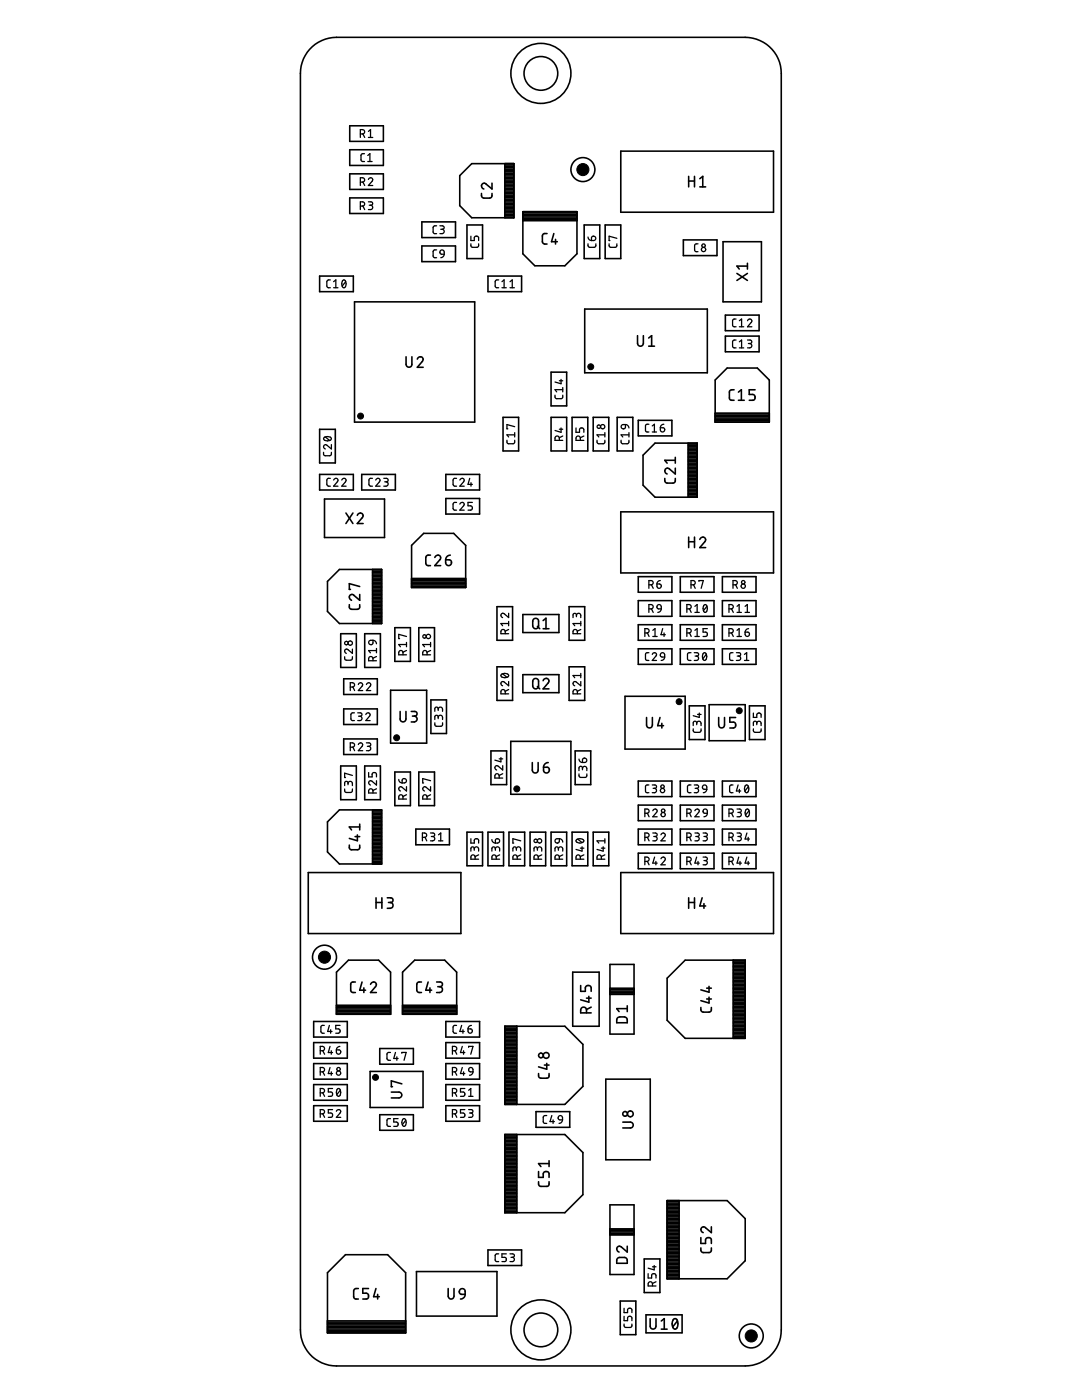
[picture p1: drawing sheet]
<svg xmlns="http://www.w3.org/2000/svg" width="216mm" height="279mm" viewBox="0 0 216 279" stroke-linecap="round" stroke-linejoin="round" font-family="sans-serif">
<g fill="none" stroke="#000" stroke-width=".32">
<path d="M61.8 9.8a7.3 7.3 0 0 1 5.3-2.3h81.6a7.2 7.2 0 0 1 7.2 7.1v250.8a7.2 7.2 0 0 1-7.2 7.2h-81.6a7.2 7.2 0 0 1-7.2-7.2v-250.8a7.3 7.3 0 0 1 1.9-4.8zM69.8 25.1h6.7v3.1h-6.7zM69.8 29.9h6.7v3.1h-6.7zM69.8 34.7h6.7v3.1h-6.7zM69.8 39.5h6.7v3.1h-6.7zM91.7 35.1l2.4-2.4h8.4v10.8h-8.4l-2.4-2.5zM96.1 38.6v.6l.4 .3h1.4l.2-.3 .1-.6M98.2 36.6v1.1l-1.2-1a.57 .57 0 0 0-.9 .2 .57 .57 0 0 0 .4 .8M100.7 37.3h1.8M100.7 32.7v10.8M100.7 39.8h1.8M100.7 39.5h1.8"/>
<path d="M100.7 39.2h1.8M100.7 38.9h1.8M100.7 38.7h1.8M100.7 38.4h1.8M100.7 38.1h1.8M100.7 37.8h1.8M100.7 37.6h1.8M100.7 37h1.8M100.7 36.7h1.8M100.7 36.5h1.8M100.7 36.2h1.8M100.7 35.9h1.8"/>
<path d="M100.7 35.7h1.8M100.7 35.4h1.8M100.7 35.1h1.8M100.7 34.8h1.8M100.7 34.6h1.8M100.7 34.3h1.8M100.7 34h1.8M100.7 33.8h1.8M100.7 33.5h1.8M100.7 33.2h1.8M100.7 32.9h1.8M123.9 30.2h30.4v12.2h-30.4z"/>
<path d="M137.4 35.2v2.1M137.4 36.1h1.2M138.6 35.2v2.1M139.6 35.7l.6-.5v2.1M139.6 37.3h1.2M63.8 55.1h6.7v3.1h-6.7zM84.2 44.3h6.7v3.1h-6.7zM84.2 49.1h6.7v3.1h-6.7zM93.2 44.9h3.1v6.7h-3.1zM97.4 55.1h6.7v3.1h-6.7zM100.7 43.3h1.8M100.7 43h1.8"/>
<path d="M100.7 42.8h1.8M100.7 42.5h1.8M100.7 42.2h1.8M100.7 41.9h1.8M100.7 41.7h1.8M100.7 41.4h1.8M100.7 41.1h1.8M100.7 40.9h1.8M100.7 40.6h1.8M100.7 40.3h1.8M100.7 40h1.8M104.3 42.2h10.8v8.5l-2.4 2.3h-6l-2.4-2.3z"/>
<path d="M104.3 44h10.8M104.3 43.9h10.8M104.3 43.6h10.8M104.3 43.3h10.8M104.3 43h10.8M104.3 42.8h10.8M104.3 42.5h10.8M109.2 46.6h-.7l-.3 .5 .1 1.3 .2 .3h.7M110.5 46.6l-.5 1.6h1.2M110.8 47.8v.9M116.6 44.9h3.1v6.7h-3.1zM120.8 44.9h3.1v6.7h-3.1z"/>
<path d="M136.4 47.9h6.7v3.1h-6.7zM144.3 48.2h7.6v12h-7.6zM147 54.6l2.1 1.4M149.1 54.6l-2.1 1.4M149.1 53.1h-2.1l.5 .6M149.1 52.5v1.2M70.7 60.2h24v24h-24zM81 71.2v1.5a.58 .58 0 0 0 .6 .6 .58 .58 0 0 0 .6-.6v-1.5M83.3 71.7a.58 .58 0 0 1 .8-.5 .58 .58 0 0 1 .2 .9l-1 1.2h1.1M110 74.3h3.1v6.7h-3.1zM116.7 61.7h24.4v12.7h-24.4zM127.2 67v1.5a.58 .58 0 0 0 .6 .6 .58 .58 0 0 0 .6-.6v-1.5"/>
<path d="M129.4 67.5l.6-.5v2.1M129.4 69.1h1.2M142.7 75.8l2.4-2.4h6l2.4 2.4v8.4h-10.8zM144.7 62.9h6.8v3.1h-6.8zM144.7 67.1h6.8v3.1h-6.8zM146.5 77.8h-.7l-.2 .3-.1 1.3a.44 .44 0 0 0 .5 .5h.5M147.3 79.9h1.2M147.3 78.3l.6-.5v2.1M150.7 77.8h-1.2v.9h.7a.59 .59 0 0 1 .5 .6 .59 .59 0 0 1-.5 .6h-.7M63.8 85.7h3.1v6.7h-3.1zM63.8 94.7h6.7v3.1h-6.7zM64.7 99.6h12v7.7h-12z"/>
<path d="M72.2 94.7h6.7v3.1h-6.7zM89 94.7h6.7v3.1h-6.7zM89 99.5h6.7v3.1h-6.7zM100.4 83.3h3.1v6.7h-3.1zM110 83.3h3.1v6.7h-3.1zM114.2 83.3h3.1v6.7h-3.1zM118.4 83.3h3.1v6.7h-3.1zM123.1 83.3h3.2v6.7h-3.2zM127.4 83.9h6.7v3.1h-6.7zM130.7 88.4h8.4v10.8h-8.4l-2.4-2.4v-6zM132.7 95.5v.6l.4 .3h1.4l.2-.3v-.6M134.7 93.4v1.2l-1.1-1a.58 .58 0 0 0-.9 .2 .58 .58 0 0 0 .4 .8"/>
<path d="M134.7 91.9h-2l.4 .5M134.7 91.3v1.1M137.3 90h1.8M137.3 88.4v10.8M137.3 99h1.8M137.3 98.7h1.8M137.3 98.4h1.8M137.3 98.2h1.8M137.3 97.9h1.8M137.3 97.6h1.8M137.3 97.3h1.8M137.3 97.1h1.8"/>
<path d="M137.3 96.8h1.8M137.3 96.5h1.8M137.3 96.3h1.8M137.3 96h1.8M137.3 95.7h1.8M137.3 95.4h1.8M137.3 95.2h1.8M137.3 94.9h1.8M137.3 94.6h1.8M137.3 94.4h1.8M137.3 94.1h1.8M137.3 93.8h1.8"/>
<path d="M137.3 93.5h1.8M137.3 93.3h1.8M137.3 93h1.8M137.3 92.7h1.8M137.3 92.4h1.8M137.3 92.2h1.8M137.3 91.9h1.8M137.3 91.6h1.8M137.3 91.4h1.8M137.3 91.1h1.8M137.3 90.8h1.8M137.3 90.5h1.8"/>
<path d="M137.3 90.3h1.8M137.3 89.7h1.8M137.3 89.4h1.8M137.3 89.2h1.8M137.3 88.9h1.8M137.3 88.6h1.8M142.7 82.4h10.8M142.7 84h10.8M142.7 83.7h10.8M142.7 83.4h10.8M142.7 83.2h10.8M142.7 82.9h10.8"/>
<path d="M142.7 82.6h10.8M65.3 116l2.4-2.4h8.4v10.8h-8.4l-2.4-2.4zM69 102.4l1.4 2.1M70.4 102.4l-1.4 2.1M71.3 102.8a.58 .58 0 0 1 .8-.4 .58 .58 0 0 1 .2 .9l-1 1.2h1.2M71.8 118.6v1.2l-1.2-1a.58 .58 0 0 0-.9 .2 .58 .58 0 0 0 .4 .8M71.8 117.1l-2.1-.6v1.1h.2M74.3 117h1.8M74.3 116.7h1.8M74.3 116.5h1.8M74.3 116.2h1.8M74.3 115.9h1.8"/>
<path d="M74.3 115.6h1.8M74.3 115.1h1.8M74.3 113.6v10.8M74.3 119.7h1.8M74.3 119.5h1.8M74.3 119.2h1.8M74.3 118.9h1.8M74.3 118.6h1.8M74.3 118.4h1.8M74.3 118.1h1.8M74.3 117.8h1.8M74.3 117.6h1.8"/>
<path d="M74.3 117.3h1.8M74.3 115.4h1.8M74.3 114.8h1.8M74.3 114.6h1.8M74.3 114.3h1.8M74.3 114h1.8M74.3 113.7h1.8M82.1 108.8l2.4-2.4h6l2.4 2.4v8.4h-10.8zM82.1 115.4h10.8M82.1 117h10.8M82.1 116.7h10.8M82.1 116.5h10.8"/>
<path d="M82.1 116.2h10.8M82.1 115.9h10.8M82.1 115.6h10.8M85.9 110.8h-.6l-.3 .5v1.3l.3 .2 .6 .1M86.8 111.3a.58 .58 0 0 1 .8-.5 .58 .58 0 0 1 .2 .9l-1 1.2h1.1M88.9 111.7h.7a.59 .59 0 0 1 .5 .7 .59 .59 0 0 1-.6 .5 .59 .59 0 0 1-.6-.6zM89.9 110.8l-.7 .3-.3 .6M123.9 102.2h30.4v12.1h-30.4zM127.4 115.1h6.7v3.1h-6.7zM127.4 119.9h6.7v3.1h-6.7zM135.7 115.1h6.8v3.1h-6.8zM135.7 119.9h6.8v3.1h-6.8z"/>
<path d="M137.4 107.2v2.1M137.4 108.1h1.2M138.6 107.2v2.1M139.6 107.7a.58 .58 0 0 1 .9-.5 .58 .58 0 0 1 .1 .9l-1 1.2h1.2M144.1 115.1h6.8v3.1h-6.8zM144.1 119.9h6.8v3.1h-6.8zM68 126.5h3.1v6.7h-3.1zM68.6 135.5h6.7v3.1h-6.7zM69.7 120.7v.6l.4 .3h1.4l.3-.3v-.6M72.8 126.5h3.1v6.7h-3.1zM74.3 123h1.8M74.3 124.4h1.8"/>
<path d="M74.3 124.1h1.8M74.3 123.8h1.8M74.3 123.5h1.8M74.3 123.3h1.8M74.3 122.7h1.8M74.3 122.5h1.8M74.3 122.2h1.8M74.3 121.9h1.8M74.3 121.6h1.8M74.3 121.4h1.8M74.3 121.1h1.8M74.3 120.8h1.8"/>
<path d="M74.3 120.6h1.8M74.3 120.3h1.8M74.3 120h1.8M77.9 137.8h7.2v10.5h-7.2zM78.8 125.3h3.1v6.7h-3.1zM83.6 125.3h3.1v6.7h-3.1zM86 139.7h3.1v6.7h-3.1zM99.2 121.1h3.1v6.7h-3.1zM99.2 133.1h3.1v6.7h-3.1zM104.3 122.6h7.2v3.6h-7.2zM104.3 134.6h7.2v3.6h-7.2zM106.4 135.6l.4-.2 .5 .2 .2 1.3a.58 .58 0 0 1-.6 .6 .58 .58 0 0 1-.6-.6v-.9z"/>
<path d="M106.4 123.6l.4-.2 .5 .2 .2 1.3a.58 .58 0 0 1-.6 .6 .58 .58 0 0 1-.6-.6v-.9zM107.2 137l.5 .5M107.2 125l.5 .5M108.4 135.8a.58 .58 0 0 1 .8-.4 .58 .58 0 0 1 .2 .9l-1 1.2h1.1M108.4 123.8l.5-.4v2.1M108.4 125.5h1.1M113.6 121.1h3.1v6.7h-3.1zM113.6 133.1h3.1v6.7h-3.1zM124.7 139h12v10.5h-12zM127.4 124.7h6.7v3.1h-6.7zM127.4 129.5h6.7v3.1h-6.7zM135.7 124.7h6.8v3.1h-6.8z"/>
<path d="M135.7 129.5h6.8v3.1h-6.8zM144.1 124.7h6.8v3.1h-6.8zM144.1 129.5h6.8v3.1h-6.8zM68 152.9h3.1v6.7h-3.1zM68.6 141.5h6.7v3.1h-6.7zM68.6 147.5h6.7v3.1h-6.7zM72.8 152.9h3.1v6.7h-3.1zM78.8 154.1h3.1v6.7h-3.1zM79.8 142v1.5a.58 .58 0 0 0 .6 .6 .58 .58 0 0 0 .6-.6v-1.5M82.1 142h.7a.47 .47 0 0 1 .4 .5 .47 .47 0 0 1-.4 .4h-.5M82.7 142.9a.58 .58 0 0 1 .5 .6 .58 .58 0 0 1-.5 .6h-.6M83.6 154.1h3.1v6.7h-3.1z"/>
<path d="M98 149.9h3.1v6.7h-3.1zM101.9 148h12v10.5h-12zM106.2 152.2v1.5a.58 .58 0 0 0 .6 .6 .58 .58 0 0 0 .6-.6v-1.5M108.5 153.1h.7a.58 .58 0 0 1 .4 .7 .58 .58 0 0 1-.6 .5 .58 .58 0 0 1-.5-.6zM109.4 152.2l-.7 .3-.2 .6M114.8 149.9h3.1v6.7h-3.1zM127.4 155.9h6.7v3.1h-6.7zM129 143.2v1.5a.58 .58 0 0 0 .6 .6 .58 .58 0 0 0 .6-.6v-1.5M131.7 143.2l-.5 1.6h1.2M132.1 144.4v.9M135.7 155.9h6.8v3.1h-6.8zM137.5 140.9h3.2v6.7h-3.2z"/>
<path d="M141.5 140.6h7.2v7.2h-7.2zM143.4 143.2v1.5a.58 .58 0 0 0 .6 .6 .58 .58 0 0 0 .6-.6v-1.5M144.1 155.9h6.8v3.1h-6.8zM146.8 143.2h-1.2v.9h.7a.59 .59 0 0 1 .5 .6 .59 .59 0 0 1-.5 .6h-.7M149.5 140.9h3.2v6.7h-3.2zM61.5 174.1h30.5v12.2h-30.5zM67.7 161.6h8.4v10.8h-8.4l-2.4-2.4v-6zM69.7 168.7v.6l.3 .3h1.3a.44 .44 0 0 0 .5-.5v-.4M70.8 167h1M71.3 166.6v1.2l-1.6-.5M71.8 164.5v1.1M71.8 165h-2.1l.4 .6"/>
<path d="M74.3 170.2h1.8M74.3 168.6h1.8M74.3 161.6v10.8M74.3 172.1h1.8M74.3 171.9h1.8M74.3 171.6h1.8M74.3 171.3h1.8M74.3 171h1.8M74.3 170.8h1.8M74.3 170.5h1.8M74.3 170h1.8M74.3 169.7h1.8"/>
<path d="M74.3 169.4h1.8M74.3 169.1h1.8M74.3 168.9h1.8M74.3 168.3h1.8M74.3 168.1h1.8M74.3 167.8h1.8M74.3 167.5h1.8M74.3 167.2h1.8M74.3 167h1.8M74.3 166.7h1.8M74.3 166.4h1.8M74.3 166.1h1.8"/>
<path d="M74.3 165.9h1.8M74.3 165.6h1.8M74.3 165.3h1.8M74.3 165.1h1.8M74.3 164.8h1.8M74.3 164.5h1.8M74.3 164.2h1.8M74.3 164h1.8M74.3 163.7h1.8M74.3 163.4h1.8M74.3 163.1h1.8M74.3 162.9h1.8"/>
<path d="M74.3 162.6h1.8M74.3 162.3h1.8M74.3 162.1h1.8M74.3 161.8h1.8M75 179.2v2.1M76.2 179.2v2.1M77.3 179.2h.7a.47 .47 0 0 1 .4 .4 .47 .47 0 0 1-.4 .5h-.5M83 165.5h6.7v3.1h-6.7zM93.2 166.1h3.1v6.7h-3.1zM97.4 166.1h3.1v6.7h-3.1zM101.6 166.1h3.1v6.7h-3.1zM105.8 166.1h3.1v6.7h-3.1z"/>
<path d="M110 166.1h3.1v6.7h-3.1zM114.2 166.1h3.1v6.7h-3.1zM118.4 166.1h3.1v6.7h-3.1zM123.9 174.1h30.4v12.2h-30.4zM127.4 160.7h6.7v3.1h-6.7zM127.4 165.5h6.7v3.1h-6.7zM127.4 170.3h6.7v3.1h-6.7zM135.7 170.3h6.8v3.1h-6.8zM135.7 165.5h6.8v3.1h-6.8zM135.7 160.7h6.8v3.1h-6.8zM137.4 179.2v2.1M138.6 179.2v2.1"/>
<path d="M140.1 179.2l-.5 1.6h1.2M144.1 160.7h6.8v3.1h-6.8zM144.1 165.5h6.8v3.1h-6.8zM144.1 170.3h6.8v3.1h-6.8zM69.5 191.6h6l2.4 2.4v8.4h-10.8v-8.4zM70.9 196h-.5a.44 .44 0 0 0-.4 .4v1.4l.3 .2 .6 .1M72.2 196l-.4 1.6h1.1M72.6 197.1v1M73.9 196.4a.58 .58 0 0 1 .9-.4 .58 .58 0 0 1 .1 .9l-1 1.2h1.2M75 180.1h1.2M77.9 180.1a.58 .58 0 0 1 .5 .6 .58 .58 0 0 1-.5 .6h-.6M80.3 194l2.4-2.4h6l2.4 2.4v8.4h-10.8z"/>
<path d="M84.1 196h-.6l-.3 .4v1.4l.3 .2 .6 .1M85.4 196l-.4 1.6h1.1M85.8 197.1v1M87.1 196h.7a.47 .47 0 0 1 .5 .4 .47 .47 0 0 1-.5 .5h-.4M87.7 196.9a.58 .58 0 0 1 .6 .6 .58 .58 0 0 1-.6 .6h-.6M114.3 194h5.2v10.8h-5.2zM115.9 196.7v1.1h.9v-.7a.59 .59 0 0 1 .6-.4 .59 .59 0 0 1 .6 .4v.7M117 199.2h1M117.5 198.8v1.2l-1.6-.5M121.7 192.5h4.8v13.9h-4.8zM121.7 198.5h4.8M121.7 197.3h4.8"/>
<path d="M121.7 198.4h4.8M121.7 198.1h4.8M121.7 197.8h4.8M121.7 197.5h4.8M133.1 195.2l3.6-3.6h12v15.6h-12l-3.6-3.6zM137.4 180.1h1.2M140.5 180.3v1M141 199.4h.9M141 197.2h.9M141.5 199v1.2l-1.7-.5M141.5 196.8v1.2l-1.7-.5M146.3 198.4h2.4"/>
<path d="M146.3 198.1h2.4M146.3 197.8h2.4M146.3 197.5h2.4M146.3 197.3h2.4M146.3 191.6v15.6M146.3 199.7h2.4M146.3 199.5h2.4M146.3 199.2h2.4M146.3 198.9h2.4M146.3 198.6h2.4M146.3 197h2.4M146.3 196.7h2.4"/>
<path d="M146.3 196.4h2.4M146.3 196.2h2.4M146.3 195.9h2.4M146.3 195.6h2.4M146.3 195.3h2.4M146.3 195.1h2.4M146.3 194.8h2.4M146.3 194.5h2.4M146.3 194.3h2.4M146.3 194h2.4M146.3 193.7h2.4M146.3 193.4h2.4"/>
<path d="M146.3 193.2h2.4M146.3 192.9h2.4M146.3 192.6h2.4M146.3 192.3h2.4M146.3 192.1h2.4M146.3 191.8h2.4M62.6 212.3h6.7v3.1h-6.7zM62.6 208.1h6.7v3.1h-6.7zM62.6 203.9h6.7v3.1h-6.7zM62.6 216.5h6.7v3.1h-6.7zM67.1 202.2h10.8M67.1 201.9h10.8"/>
<path d="M67.1 201.6h10.8M67.1 201.4h10.8M67.1 201.1h10.8M67.1 200.8h10.8M67.1 200.6h10.8M73.9 213.8h10.5v7.2h-10.5zM75.8 209.3h6.7v3.1h-6.7zM78.1 218h1.5a.58 .58 0 0 1 .6 .5 .58 .58 0 0 1-.6 .6h-1.5M80.2 216.3l-2.1-.6v1.2h.2M80.3 202.2h10.8M80.3 201.9h10.8M80.3 201.6h10.8"/>
<path d="M80.3 201.4h10.8M80.3 201.1h10.8M80.3 200.8h10.8M80.3 200.6h10.8M89 203.9h6.7v3.1h-6.7zM89 208.1h6.7v3.1h-6.7zM89 212.3h6.7v3.1h-6.7zM89 216.5h6.7v3.1h-6.7zM100.7 207.1h2.4M100.7 206.8h2.4M100.7 206.5h2.4M100.7 206.3h2.4"/>
<path d="M100.7 206h2.4M100.7 205.7h2.4M100.7 205.4h2.4M100.7 205.2h2.4M100.7 204.9h2.4M100.7 204.8h12l3.6 3.6v8.4l-3.6 3.6h-12zM100.7 219.9h2.4M100.7 219.6h2.4M100.7 219.4h2.4M100.7 219.1h2.4M100.7 218.8h2.4M100.7 218.5h2.4"/>
<path d="M100.7 218.3h2.4M100.7 218h2.4M100.7 217.7h2.4M100.7 217.5h2.4M100.7 217.2h2.4M100.7 216.9h2.4M100.7 216.6h2.4M100.7 216.4h2.4M100.7 216.1h2.4M100.7 215.8h2.4M100.7 215.6h2.4M100.7 215.3h2.4"/>
<path d="M100.7 215h2.4M100.7 214.7h2.4M100.7 214.5h2.4M100.7 214.2h2.4M100.7 213.9h2.4M100.7 213.6h2.4M100.7 213.4h2.4M100.7 213.1h2.4M100.7 212.8h2.4M100.7 212.6h2.4M100.7 212.3h2.4M100.7 212h2.4"/>
<path d="M100.7 211.7h2.4M100.7 211.5h2.4M100.7 211.2h2.4M100.7 210.9h2.4M100.7 210.6h2.4M100.7 210.4h2.4M100.7 210.1h2.4M100.7 209.8h2.4M100.7 209.5h2.4M100.7 209.3h2.4M100.7 209h2.4M100.7 208.7h2.4"/>
<path d="M100.7 208.4h2.4M100.7 208.2h2.4M100.7 207.9h2.4M100.7 207.6h2.4M100.7 207.4h2.4M103.1 204.8v15.6M107.5 214.2v.7l.3 .2 1.3 .1a.44 .44 0 0 0 .5-.5v-.5M108.6 212.6h1M109.1 212.2v1.2l-1.6-.5M117 202.1v-.5a.58 .58 0 0 0-.6-.6 .58 .58 0 0 0-.5 .6v.5h2.1M118 201l-1 .5M120.9 215.4h8.9v16.1h-8.9z"/>
<path d="M123.2 203.2l.5-.3 1.1 .1 .3 .3 .1 .8h-2.1zM125.2 200.7v1.2M125.2 201.3h-2.1l.4 .6M139.8 201.1l.1 .6 .4 .3h1.4l.2-.3v-.6M146.3 207.1h2.4M146.3 206.8h2.4M146.3 206.5h2.4M146.3 206.3h2.4M146.3 206h2.4M146.3 205.7h2.4M146.3 205.4h2.4M146.3 205.2h2.4"/>
<path d="M146.3 204.9h2.4M146.3 204.6h2.4M146.3 204.4h2.4M146.3 204.1h2.4M146.3 203.8h2.4M146.3 203.5h2.4M146.3 203.3h2.4M146.3 203h2.4M146.3 202.7h2.4M146.3 202.5h2.4M146.3 202.2h2.4M146.3 201.9h2.4"/>
<path d="M146.3 201.6h2.4M146.3 201.4h2.4M146.3 201.1h2.4M146.3 200.8h2.4M146.3 200.5h2.4M146.3 200.3h2.4M146.3 200h2.4M62.6 220.7h6.7v3.1h-6.7zM75.8 222.5h6.7v3.1h-6.7zM89 220.7h6.7v3.1h-6.7zM100.7 239.6h2.4M100.7 226.4h12l3.6 3.6v8.4l-3.6 3.6h-12z"/>
<path d="M100.7 239.8h2.4M100.7 220.2h2.4M100.7 239.3h2.4M100.7 239h2.4M100.7 238.8h2.4M100.7 238.5h2.4M100.7 238.2h2.4M100.7 237.9h2.4M100.7 237.7h2.4M100.7 237.4h2.4M100.7 237.1h2.4M100.7 236.9h2.4"/>
<path d="M100.7 236.6h2.4M100.7 236.3h2.4M100.7 236h2.4M100.7 235.8h2.4M100.7 235.5h2.4M100.7 235.2h2.4M100.7 234.9h2.4M100.7 234.7h2.4M100.7 234.4h2.4M100.7 234.1h2.4M100.7 233.8h2.4M100.7 233.6h2.4"/>
<path d="M100.7 233.3h2.4M100.7 233h2.4M100.7 232.7h2.4M100.7 232.5h2.4M100.7 232.2h2.4M100.7 231.9h2.4M100.7 231.7h2.4M100.7 231.4h2.4M100.7 231.1h2.4M100.7 230.8h2.4M100.7 230.6h2.4M100.7 230.3h2.4"/>
<path d="M100.7 230h2.4M100.7 229.7h2.4M100.7 229.5h2.4M100.7 229.2h2.4M100.7 228.9h2.4M100.7 228.7h2.4M100.7 228.4h2.4M100.7 228.1h2.4M100.7 227.8h2.4M100.7 227.6h2.4M100.7 227.3h2.4M100.7 227h2.4"/>
<path d="M100.7 226.7h2.4M100.7 226.5h2.4M103.1 226.4v15.6M107 221.8h6.7v3.2h-6.7zM107.5 235.8v.7l.3 .2 1.3 .1a.44 .44 0 0 0 .5-.5v-.5M107.5 233.8v1.2h.9v-.7a.59 .59 0 0 1 .6-.5 .59 .59 0 0 1 .6 .5v.7M109.6 231.6v1.2M109.6 232.2h-2.1l.4 .6M124.3 223.9h1.5a.58 .58 0 0 1 .6 .6 .58 .58 0 0 1-.6 .6h-1.5M133.1 239.6h12l3.6 3.6v8.4l-3.6 3.6h-12zM133.1 239.8h2.4M135.5 239.6v15.6"/>
<path d="M68.9 250.4h8.4l3.6 3.6v12h-15.6v-12zM71.5 257.2h-.6l-.3 .4v1.4l.3 .2h.6M73.5 257.2h-1.1v.9h.7a.59 .59 0 0 1 .4 .6 .59 .59 0 0 1-.4 .5h-.7M75 257.2l-.5 1.6h1.2M75.4 258.3v.9M83.1 253.8h16.1v8.9h-16.1zM89.4 257.2v1.5a.58 .58 0 0 0 .6 .6 .58 .58 0 0 0 .6-.6v-1.5M91.8 257.4l.3-.2 .6 .2 .1 .9-1-.1-.1-.3zM92.8 258.3l-.2 .7-.7 .2M97.4 249.4h6.7v3.2h-6.7zM100.7 241.8h2.4M100.7 241.5h2.4"/>
<path d="M100.7 241.2h2.4M100.7 240.9h2.4M100.7 240.7h2.4M100.7 240.4h2.4M100.7 240.1h2.4M121.7 240.5h4.8v13.9h-4.8zM121.7 246.4h4.8M121.7 245.3h4.8M121.7 246.1h4.8M121.7 245.9h4.8M121.7 245.6h4.8M123.2 251.2l.3-.2h1.3l.3 .4 .1 .7h-2.1z"/>
<path d="M123.8 259.7h3.1v6.7h-3.1zM125.2 248.7v1.2l-1.2-1a.58 .58 0 0 0-.9 .2 .58 .58 0 0 0 .4 .8M128.5 251.2h3.2v6.8h-3.2zM133.1 245.3h2.4M133.1 246.4h2.4M133.1 246.1h2.4M133.1 245.9h2.4M133.1 245.6h2.4M133.1 252.1h2.4M133.1 255.1h2.4M133.1 254.9h2.4M133.1 254.6h2.4"/>
<path d="M133.1 254.3h2.4M133.1 254h2.4M133.1 253.8h2.4M133.1 253.5h2.4M133.1 253.2h2.4M133.1 252.9h2.4M133.1 252.7h2.4M133.1 252.4h2.4M133.1 251.9h2.4M133.1 251.6h2.4M133.1 251.3h2.4M133.1 251h2.4"/>
<path d="M133.1 250.8h2.4M133.1 250.5h2.4M133.1 250.2h2.4M133.1 250h2.4M133.1 249.7h2.4M133.1 249.4h2.4M133.1 249.1h2.4M133.1 248.9h2.4M133.1 248.6h2.4M133.1 248.3h2.4M133.1 248h2.4M133.1 247.8h2.4"/>
<path d="M133.1 247.5h2.4M133.1 247.2h2.4M133.1 247h2.4M133.1 246.7h2.4M133.1 245h2.4M133.1 244.8h2.4M133.1 244.5h2.4M133.1 244.2h2.4M133.1 243.9h2.4M133.1 243.7h2.4M133.1 243.4h2.4M133.1 243.1h2.4"/>
<path d="M133.1 242.8h2.4M133.1 242.6h2.4M133.1 242.3h2.4M133.1 242h2.4M133.1 241.8h2.4M133.1 241.5h2.4M133.1 241.2h2.4M133.1 240.9h2.4M133.1 240.7h2.4M133.1 240.4h2.4M133.1 240.1h2.4M139.8 249l.1 .7 .4 .3 1.4-.1 .2-.2v-.7"/>
<path d="M139.8 247v1.2h1v-.7a.59 .59 0 0 1 .6-.5 .59 .59 0 0 1 .5 .5v.7M141.9 244.8v1.2l-1.1-1a.57 .57 0 0 0-.9 .2 .57 .57 0 0 0 .4 .8M65.3 265.2h15.6M65.3 263.6h15.6M65.3 265.8h15.6M65.3 265.5h15.6M65.3 265h15.6M65.3 264.7h15.6M65.3 264.4h15.6M65.3 264.1h15.6M65.3 263.9h15.6M128.9 262.4h7.2v3.6h-7.2z"/>
<path d="M129.7 263.2v1.5a.58 .58 0 0 0 .6 .5 .58 .58 0 0 0 .6-.5v-1.5M132 263.6l.5-.4v2.1M132 265.3h1.1M134.4 263.3l.3-.1a1.23 1.23 0 0 1 .4 1.8l-.2 .2a.88 .88 0 0 1-.8-1.3zM135.2 263.6l-1 1.2"/>
<circle cx="107.9" cy="14.6" r="6"/>
<circle cx="107.9" cy="14.6" r="3.4"/>
<circle cx="116.3" cy="33.8" r="2.39"/>
<circle cx="64.7" cy="191" r="2.39"/>
<circle cx="107.9" cy="210.6" r=".47"/>
<circle cx="109" cy="210.6" r=".58"/>
<circle cx="124.7" cy="222.3" r=".47"/>
<circle cx="125.8" cy="222.3" r=".58"/>
<circle cx="107.9" cy="265.4" r="6"/>
<circle cx="107.9" cy="265.4" r="3.4"/>
<circle cx="149.9" cy="266.6" r="2.39"/>
</g>
<g fill="#000" stroke="#000" stroke-width=".2">
<circle cx="116.3" cy="33.8" r="1.21"/>
<circle cx="117.9" cy="73.2" r=".59"/>
<circle cx="71.9" cy="83" r=".59"/>
<circle cx="79.1" cy="147.2" r=".59"/>
<circle cx="103.1" cy="157.4" r=".59"/>
<circle cx="135.5" cy="140" r=".59"/>
<circle cx="147.5" cy="141.8" r=".59"/>
<circle cx="64.7" cy="191" r="1.21"/>
<circle cx="74.9" cy="215" r=".59"/>
<circle cx="149.9" cy="266.6" r="1.21"/>
</g>
<g fill="none" stroke="#000" stroke-width=".25">
<path d="M71.9 36.3h.4a.43 .43 0 0 0 .5-.4 .43 .43 0 0 0-.5-.4h-.4v1.5M71.9 26.7h.4a.43 .43 0 0 0 .5-.4 .43 .43 0 0 0-.5-.4h-.4v1.5M72.4 36.3l.4 .7M72.4 26.7l.4 .7M72.7 30.7h-.5l-.2 .3 .1 1 .3 .2h.3M73.4 32.2h.9M73.4 31l.4-.3v1.5M73.5 35.8a.43 .43 0 0 1 .6-.3 .43 .43 0 0 1 .2 .7l-.8 .8h.9M73.5 26.2l.4-.3v1.5M73.5 27.4h.9M65.9 55.9h-.5l-.2 .3 .1 1 .1 .2h.5M66.6 57.4h.8"/>
<path d="M66.6 56.2l.4-.3v1.5M68.4 56l.2-.1a.91 .91 0 0 1 0 1.5 .97 .97 0 0 1-.2-1.4zM69 56.2l-.7 .9M71.9 41.1h.4a.42 .42 0 0 0 .5-.4 .42 .42 0 0 0-.5-.4h-.4v1.5M72.4 41.1l.4 .7M73.5 40.3h.7l.2 .2-.2 .4-.5 .1M73.9 41a.43 .43 0 0 1 .5 .4 .43 .43 0 0 1-.5 .4h-.4M87.1 49.9h-.5l-.2 .3v1l.4 .2h.3M87.1 45.1h-.5l-.2 .3v1l.2 .2h.5M87.8 45.1h.6l.2 .2-.2 .4-.5 .1M87.9 50l.3-.1 .3 .1 .1 .7-.7-.1-.1-.3zM88.2 45.8a.43 .43 0 0 1 .4 .4 .43 .43 0 0 1-.4 .4h-.4"/>
<path d="M88.6 50.7l-.1 .4-.6 .3M94 48.7v.4l.3 .3 1-.1 .2-.2v-.4M94 47.1v.9h.6v-.5a.45 .45 0 0 1 .5-.4 .45 .45 0 0 1 .4 .4v.5M99.5 55.9h-.5l-.2 .3v1l.2 .2h.5M100.2 57.4h.8M100.2 56.2l.4-.3v1.5M101.8 57.4h.8M101.8 56.2l.4-.3v1.5M117.3 48.7l.1 .4 .3 .3 1-.1 .2-.2v-.4M117.3 47.3l.3 .6 .4 .1M118.1 47.2a.44 .44 0 0 1 .7 .2 .44 .44 0 0 1-.3 .6h-.5zM121.5 48.7l.1 .4 .3 .3 1-.1 .2-.2v-.4"/>
<path d="M123.1 47.6l-1.6-.5v.9h.2M139.3 48.7h-.5l-.2 .3v1l.2 .2h.5M110.7 78.9l.1 .5 .3 .2 1-.1 .2-.1v-.5M111.6 76h.7M112 75.7v.9l-1.3-.4M112.3 77.3v.9M112.3 77.8h-1.6l.4 .4M146.9 67.9h-.5l-.2 .3v1l.2 .2h.5M146.9 63.7h-.5l-.2 .3v1l.2 .2h.5M147.5 69.4h.9M147.5 68.2l.5-.3v1.5M147.5 64l.5-.3v1.5"/>
<path d="M147.5 65.2h.9M149.2 67.9h.6l.2 .2-.2 .4-.5 .1M149.2 64a.42 .42 0 0 1 .6-.3 .42 .42 0 0 1 .1 .7l-.7 .8h.8M149.6 68.6a.43 .43 0 0 1 .4 .4 .43 .43 0 0 1-.4 .4h-.4M64.6 90.3v.4l.3 .3 1-.1 .2-.3v-.3M64.7 87.3a1.02 1.02 0 0 1 1.4 .2 .91 .91 0 0 1-1.5 0zM64.9 87.2l.9 .7M65.9 95.5h-.5l-.2 .3 .1 1.1 .6 .1M66.1 88.7v.9l-.8-.7a.42 .42 0 0 0-.7 .1 .42 .42 0 0 0 .3 .6M66.6 95.8a.43 .43 0 0 1 .6-.3 .43 .43 0 0 1 .1 .7l-.7 .8h.8M68.2 95.8a.43 .43 0 0 1 .6-.3 .43 .43 0 0 1 .1 .7l-.7 .8h.9M74.3 95.5h-.5l-.2 .3v1l.2 .2h.5"/>
<path d="M75 95.8a.43 .43 0 0 1 .6-.3 .43 .43 0 0 1 .1 .7l-.7 .8h.8M76.6 95.5h.7l.1 .2-.1 .4-.5 .1M77 96.2a.43 .43 0 0 1 .4 .4 .43 .43 0 0 1-.4 .4h-.4M91.1 95.5h-.5l-.2 .3 .1 1.1 .6 .1M91.8 95.8a.43 .43 0 0 1 .6-.3 .43 .43 0 0 1 .1 .7l-.7 .8h.8M93.7 95.5l-.3 1.2h.9M94 96.3v.7M101.2 87.9v.4l.3 .3 1-.1 .2-.2v-.4M102.7 86.8h-1.5l.3 .4M102.7 85.2l-1.5-.5v.9h.1M102.7 86.3v.9M111.6 87.9v-.5a.43 .43 0 0 0-.4-.4 .43 .43 0 0 0-.5 .4v.5h1.6"/>
<path d="M111.6 85.7h.7M112 85.4v.9l-1.3-.4M112.3 87l-.7 .4M114.9 85.4v.9h.7v-.6a.44 .44 0 0 1 .5-.3 .44 .44 0 0 1 .4 .3v.6M115.8 87.9v-.5a.43 .43 0 0 0-.4-.4 .43 .43 0 0 0-.5 .4v.5h1.6M116.5 87l-.7 .4M119.1 87.9l.1 .4 .3 .3 1-.1 .2-.2v-.4M120.7 86.8h-1.6l.4 .4M120.7 86.3v.9M123.9 87.9l.1 .4 .3 .3 1-.1 .2-.3v-.3M124.1 84.9l.7-.2v.5a.43 .43 0 0 1-.6 .3 .43 .43 0 0 1-.1-.6zM124.8 84.7l.4 .2 .3 .5"/>
<path d="M125.5 86.3v.9M125.5 86.8h-1.6l.4 .4M129.5 84.7h-.5l-.2 .3 .1 1.1 .6 .1M130.2 86.2h.8M130.2 85l.4-.3v1.5M131.8 85.4h.5a.43 .43 0 0 1 .3 .4 .43 .43 0 0 1-.4 .4 .43 .43 0 0 1-.4-.4zM132.5 84.7l-.6 .2-.1 .5M91.1 100.3h-.5l-.2 .3v1l.2 .2h.5M91.8 100.6a.43 .43 0 0 1 .6-.3 .43 .43 0 0 1 .1 .6l-.7 .9h.8M94.3 100.3h-.9v.6h.5a.44 .44 0 0 1 .4 .5 .44 .44 0 0 1-.4 .4h-.5M129.5 116.7h.4a.42 .42 0 0 0 .4-.4 .42 .42 0 0 0-.4-.4h-.4v1.5M130 116.7l.3 .7"/>
<path d="M131.1 116.5h.5a.43 .43 0 0 1 .3 .5 .43 .43 0 0 1-.4 .4 .43 .43 0 0 1-.4-.4zM131.8 115.9l-.6 .2-.1 .4M137.9 116.7h.4a.42 .42 0 0 0 .4-.4 .42 .42 0 0 0-.4-.4h-.4v1.5M138.4 116.7l.3 .7M139.5 116v-.1h.8l-.4 1.5M146.3 116.7h.4a.42 .42 0 0 0 .4-.4 .42 .42 0 0 0-.4-.4h-.4v1.5M146.8 116.7l.3 .7M68.8 131.1v.4l.3 .3 1-.1 .2-.2v-.4M69.9 137.1h.4a.43 .43 0 0 0 .5-.4 .43 .43 0 0 0-.5-.5h-.4v1.6M70.3 129.5v.9l-.9-.7a.42 .42 0 0 0-.6 .1 .42 .42 0 0 0 .3 .6M70.4 137.1l.4 .7M71.5 136.6a.42 .42 0 0 1 .6-.3 .42 .42 0 0 1 .1 .6l-.7 .9h.9"/>
<path d="M73.1 136.6a.43 .43 0 0 1 .6-.3 .43 .43 0 0 1 .2 .6l-.8 .9h.9M73.7 127.9l.7-.1v.5a.44 .44 0 0 1-.6 .3 .44 .44 0 0 1-.1-.7zM74.4 131.9v-.5a.43 .43 0 0 0-.4-.4 .43 .43 0 0 0-.4 .4v.5h1.5M74.4 127.8l.4 .1 .3 .6M75.1 129.4v.9M75.1 131l-.7 .4M75.1 129.8h-1.5l.3 .5M80.4 130.7v-.5a.42 .42 0 0 0-.4-.4 .42 .42 0 0 0-.4 .4v.5h1.5M81.1 127l-1.5-.4v.8h.1M81.1 128.2v.9M81.1 128.6h-1.5l.3 .5M81.1 129.8l-.7 .4"/>
<path d="M85.2 130.7v-.5a.43 .43 0 0 0-.4-.4 .43 .43 0 0 0-.5 .4v.5h1.6M85.9 128.2v.9M85.9 128.6h-1.6l.4 .5M85.9 129.8l-.7 .4M100.1 134.6a1 1 0 0 1 1.4 .2 .89 .89 0 0 1-1.6 0zM100.3 134.5l.9 .7M100.8 138.5v-.5a.43 .43 0 0 0-.4-.4 .43 .43 0 0 0-.5 .4v.5h1.6M100.8 126.5v-.5a.43 .43 0 0 0-.4-.4 .43 .43 0 0 0-.5 .4v.5h1.6M101.5 136v.9l-.9-.8a.42 .42 0 0 0-.6 .2 .42 .42 0 0 0 .3 .6M101.5 122.4v.9l-.9-.8a.43 .43 0 0 0-.6 .1 .43 .43 0 0 0 .3 .7M101.5 137.6l-.7 .4M101.5 124v.9"/>
<path d="M101.5 125.6l-.7 .4M101.5 124.4h-1.6l.4 .5M115 122.8a.43 .43 0 0 1 .5-.4 .43 .43 0 0 1 .4 .4v.5M115 123.1v-.5l-.4-.2-.2 .2-.1 .7M115.2 138.5v-.5a.43 .43 0 0 0-.4-.4 .43 .43 0 0 0-.5 .4v.5h1.6M115.2 126.5v-.5a.43 .43 0 0 0-.4-.4 .43 .43 0 0 0-.5 .4v.5h1.6M115.9 136v.9l-.9-.8a.42 .42 0 0 0-.6 .2 .42 .42 0 0 0 .3 .6M115.9 137.6l-.7 .4M115.9 124v.9M115.9 134.4v.9M115.9 134.8h-1.6l.4 .5M115.9 124.4h-1.6l.4 .5"/>
<path d="M115.9 125.6l-.7 .4M128.7 126.3h.4a.43 .43 0 0 0 .4-.4 .43 .43 0 0 0-.4-.4h-.4v1.5M129.2 126.3l.3 .7M129.5 121.5h.4a.43 .43 0 0 0 .4-.4 .43 .43 0 0 0-.4-.5h-.4v1.6M129.5 130.3h-.5l-.2 .3v1l.2 .2h.5M130 121.5l.3 .7M130.2 130.6a.42 .42 0 0 1 .5-.3 .42 .42 0 0 1 .2 .6l-.7 .9h.8M130.3 127h.8M130.3 125.8l.4-.3v1.5M131.2 120.8l.3-.2 .3 .2 .2 .7-.8-.1-.1-.3zM131.9 130.4l.3-.1 .3 .1 .1 .7-.7-.1-.1-.3zM132 121.5l-.3 .6-.4 .1"/>
<path d="M132.2 125.5l-.3 1.2h.9M132.5 126.3v.7M132.6 131.1l-.1 .4-.6 .3M137.1 121.5h.4a.43 .43 0 0 0 .4-.4 .43 .43 0 0 0-.4-.5h-.4v1.6M137.1 126.3h.4a.43 .43 0 0 0 .4-.4 .43 .43 0 0 0-.4-.4h-.4v1.5M137.6 121.5l.3 .7M137.6 126.3l.3 .7M137.9 130.3h-.5l-.2 .3v1l.2 .2h.5M138.5 130.3h.7l.2 .2-.2 .4h-.5M138.7 122.2h.8M138.7 127h.8M138.7 121l.4-.4v1.6"/>
<path d="M138.7 125.8l.4-.3v1.5M139 130.9a.43 .43 0 0 1 .4 .5 .43 .43 0 0 1-.4 .4h-.5M140.4 130.4l.2-.1a.89 .89 0 0 1 0 1.5 .96 .96 0 0 1-.2-1.4zM140.5 120.8l.2-.2a.94 .94 0 0 1 0 1.6 .97 .97 0 0 1-.2-1.4zM140.9 130.6l-.6 .9M141.1 121l-.7 .9M141.1 125.5h-.8v.7h.5a.44 .44 0 0 1 .3 .4 .44 .44 0 0 1-.3 .4h-.5M145.5 121.5h.4a.43 .43 0 0 0 .4-.4 .43 .43 0 0 0-.4-.5h-.4v1.6M145.5 126.3h.4a.43 .43 0 0 0 .4-.4 .43 .43 0 0 0-.4-.4h-.4v1.5M146 121.5l.3 .7M146 126.3l.3 .7M146.3 130.3h-.5l-.2 .3v1l.2 .2h.5"/>
<path d="M146.9 130.3h.7l.2 .2-.2 .4h-.5M147.1 121l.4-.4v1.6M147.1 125.8l.4-.3v1.5M147.1 122.2h.8M147.1 127h.8M147.4 130.9a.43 .43 0 0 1 .4 .5 .43 .43 0 0 1-.4 .4h-.5M148.5 131.8h.9M148.5 130.6l.5-.3v1.5M148.7 126.2h.5a.44 .44 0 0 1 .3 .4 .44 .44 0 0 1-.4 .4 .44 .44 0 0 1-.4-.4zM148.7 122.2h.8M148.7 121l.4-.4v1.6M149.4 125.5l-.4 .1-.3 .6"/>
<path d="M68.8 157.5v.4l.3 .3 1-.1 .2-.2v-.4M69.4 156.4a.43 .43 0 0 1 .5-.5 .43 .43 0 0 1 .4 .5v.4M69.4 156.6v-.5l-.4-.2-.2 .2v.7M69.9 149.1h.4a.43 .43 0 0 0 .5-.4 .43 .43 0 0 0-.5-.4h-.4v1.5M70.3 154.7l-1.5-.4v.9h.1M70.4 149.1l.4 .7M70.7 142.3h-.5l-.2 .3v1l.2 .2h.5M71.4 142.3h.7l.1 .2-.1 .4h-.6M71.5 148.6a.43 .43 0 0 1 .6-.3 .43 .43 0 0 1 .1 .6l-.7 .9h.9M71.8 142.9a.43 .43 0 0 1 .4 .5 .43 .43 0 0 1-.4 .4h-.4M73 142.6a.42 .42 0 0 1 .6-.3 .42 .42 0 0 1 .1 .6l-.7 .9h.9M73.1 148.3h.7l.2 .2-.2 .4h-.5"/>
<path d="M73.6 154.2v.8h.7v-.5a.44 .44 0 0 1 .4-.3 .44 .44 0 0 1 .4 .3v.5M73.6 148.9a.43 .43 0 0 1 .4 .5 .43 .43 0 0 1-.4 .4h-.5M74.4 158.3v-.5a.43 .43 0 0 0-.4-.4 .43 .43 0 0 0-.4 .4v.5h1.5M75.1 155.8v.9l-.8-.8a.43 .43 0 0 0-.7 .2 .43 .43 0 0 0 .3 .6M75.1 157.4l-.7 .4M79.6 155.6l.2 .5 .4 .2M80.3 155.5a.44 .44 0 0 1 .8 .1 .44 .44 0 0 1-.4 .7h-.5zM80.4 159.5v-.5a.42 .42 0 0 0-.4-.4 .42 .42 0 0 0-.4 .4v.5h1.5M81.1 157v.9l-.9-.8a.42 .42 0 0 0-.6 .2 .42 .42 0 0 0 .3 .6M81.1 158.6l-.7 .4M85.2 159.5v-.5a.43 .43 0 0 0-.4-.4 .43 .43 0 0 0-.5 .4v.5h1.6M85.9 157v.9l-.9-.8a.42 .42 0 0 0-.6 .2 .42 .42 0 0 0 .3 .6"/>
<path d="M85.9 155.8l-1.6-.4v.9h.2M85.9 158.6l-.7 .4M86.8 144.3v.4l.3 .2h1l.2-.2v-.4M87.4 143.2a.43 .43 0 0 1 .5-.5 .43 .43 0 0 1 .4 .5v.4M87.4 143.4v-.5l-.4-.2-.2 .2v.7M87.4 141.5a.43 .43 0 0 1 .5-.4 .43 .43 0 0 1 .4 .4v.5M87.4 141.8v-.5l-.4-.2-.2 .2v.7M99.6 155.3v-.5a.43 .43 0 0 0-.4-.4 .43 .43 0 0 0-.5 .4v.5h1.6M99.6 151.4h.7M99.9 151.2v.8l-1.2-.3M100.3 152.8v.9l-.9-.8a.43 .43 0 0 0-.6 .2 .43 .43 0 0 0 .3 .6M100.3 154.4l-.7 .3"/>
<path d="M115.5 154.5l.1 .4 .3 .3 1-.1 .2-.2v-.4M115.5 151.5l.3 .5 .4 .2M116.2 153.4a.43 .43 0 0 1 .5-.5 .43 .43 0 0 1 .4 .5v.4M116.2 153.6v-.5l-.4-.2-.2 .2-.1 .7M116.3 151.4a.44 .44 0 0 1 .7 .1 .44 .44 0 0 1-.3 .7h-.5zM129.5 156.7h-.5l-.2 .3 .1 1.1 .6 .1M130.2 156.7h.6l.2 .2-.2 .4h-.5M130.6 157.3a.43 .43 0 0 1 .4 .5 .43 .43 0 0 1-.4 .4h-.4M137.9 156.7h-.5l-.2 .3v1l.2 .2h.5M138.3 145.5v.4l.4 .3 1-.1 .1-.2 .1-.4M138.5 156.7h.7l.2 .2-.2 .4h-.5M139 157.3a.43 .43 0 0 1 .4 .5 .43 .43 0 0 1-.4 .4h-.5"/>
<path d="M139 144.4a.43 .43 0 0 1 .5-.5 .43 .43 0 0 1 .4 .5v.4M139 144.6v-.5l-.4-.2-.2 .2-.1 .7M139.2 142.6h.7M139.5 142.3v.9l-1.2-.4M140.3 156.8l.3-.1 .3 .1 .1 .7-.7-.1-.1-.3zM141 157.5l-.3 .6-.4 .1M146.3 156.7h-.5l-.2 .3v1l.2 .2h.5M147.3 156.7l-.4 1.2h.9M147.5 157.5v.7M148.8 156.8l.2-.1a.92 .92 0 0 1 0 1.5 .96 .96 0 0 1-.2-1.4zM149.3 157l-.7 .9M150.3 145.5v.4l.4 .3 1-.1 .1-.2 .1-.4"/>
<path d="M150.3 142.3v.9h.7v-.5a.44 .44 0 0 1 .4-.4 .44 .44 0 0 1 .5 .4v.5M151 144.4a.43 .43 0 0 1 .4-.5 .43 .43 0 0 1 .5 .5v.4M151 144.6v-.5l-.4-.2-.3 .2v.7M84.3 167.1h.4a.43 .43 0 0 0 .5-.4 .43 .43 0 0 0-.5-.5h-.4v1.6M84.8 167.1l.4 .7M85.9 166.2l.7 .1 .1 .2-.1 .4h-.5M86.3 166.9a.43 .43 0 0 1 .5 .5 .43 .43 0 0 1-.5 .4h-.4M87.5 167.8h.9M87.5 166.6l.4-.4v1.6M94 167.4v.9h.6v-.6a.45 .45 0 0 1 .5-.3 .45 .45 0 0 1 .4 .3v.6M94.6 169.4a.43 .43 0 0 1 .5-.4 .43 .43 0 0 1 .4 .4v.5M94.6 169.7v-.5l-.4-.2-.2 .2v.7"/>
<path d="M94.8 171.5v-.5a.42 .42 0 0 0-.4-.4 .42 .42 0 0 0-.4 .4v.5h1.5M95.5 170.6l-.7 .3M98.1 167.6l.2 .4 .5 .3M98.8 169.4a.42 .42 0 0 1 .5-.4 .42 .42 0 0 1 .4 .4v.5M98.8 169.7v-.5l-.4-.2-.2 .2-.1 .7M98.9 167.5a.44 .44 0 0 1 .7 .1 .44 .44 0 0 1-.3 .7h-.5zM99 171.5v-.5a.43 .43 0 0 0-.4-.4 .43 .43 0 0 0-.5 .4v.5h1.6M99.7 170.6l-.7 .3M103 169.4a.43 .43 0 0 1 .5-.4 .43 .43 0 0 1 .4 .4v.5M103 169.7v-.5l-.4-.2-.2 .2-.1 .7M103.2 171.5v-.5a.43 .43 0 0 0-.4-.4 .43 .43 0 0 0-.5 .4v.5h1.6M103.9 167.8l-1.6-.4v.9h.2"/>
<path d="M103.9 170.6l-.7 .3M107.2 169.4a.43 .43 0 0 1 .5-.4 .43 .43 0 0 1 .4 .4v.5M107.2 169.7v-.5l-.4-.2-.2 .2v.7M107.4 171.5v-.5a.42 .42 0 0 0-.4-.4 .42 .42 0 0 0-.4 .4v.5h1.5M108.1 170.6l-.7 .3M110.9 167.5l.7-.1v.5a.44 .44 0 0 1-.6 .3 .44 .44 0 0 1-.1-.7zM111.4 169.4a.43 .43 0 0 1 .5-.4 .43 .43 0 0 1 .4 .4v.5M111.4 169.7v-.5l-.4-.2-.2 .2-.1 .7M111.6 171.5v-.5a.43 .43 0 0 0-.4-.4 .43 .43 0 0 0-.5 .4v.5h1.6M111.6 167.4l.4 .1 .3 .6M112.3 170.6l-.7 .3M115 167.6a.97 .97 0 0 1 1.5 .2 .91 .91 0 0 1-1.6 0z"/>
<path d="M115.3 167.5l.8 .6M115.8 171.5v-.5a.43 .43 0 0 0-.4-.4 .43 .43 0 0 0-.5 .4v.5h1.6M115.8 169.3h.7M116.1 169v.9l-1.2-.4M116.5 170.6l-.7 .3M120 171.5v-.5a.43 .43 0 0 0-.4-.4 .43 .43 0 0 0-.5 .4v.5h1.6M120 169.3h.7M120.4 169v.9l-1.3-.4M120.7 167.4v.9M120.7 167.8h-1.6l.4 .5M120.7 170.6l-.7 .3M128.7 171.9h.4a.43 .43 0 0 0 .4-.4 .43 .43 0 0 0-.4-.5h-.4v1.6"/>
<path d="M128.7 167.1h.4a.43 .43 0 0 0 .4-.4 .43 .43 0 0 0-.4-.5h-.4v1.6M128.7 162.3h.4a.42 .42 0 0 0 .4-.4 .42 .42 0 0 0-.4-.4h-.4v1.5M129.2 171.9l.3 .7M129.2 167.1l.3 .7M129.2 162.3l.3 .7M130.3 166.2l.6 .1 .2 .2-.2 .4h-.4M130.3 161.8a.43 .43 0 0 1 .6-.3 .43 .43 0 0 1 .1 .6l-.7 .9h.8M130.6 171l-.3 1.3h.8M130.7 166.9a.43 .43 0 0 1 .4 .5 .43 .43 0 0 1-.4 .4h-.4M130.9 171.9v.7M131.9 171.4a.43 .43 0 0 1 .6-.3 .43 .43 0 0 1 .1 .6l-.7 .9h.9M131.9 166.6a.42 .42 0 0 1 .6-.3 .42 .42 0 0 1 .1 .6l-.7 .9h.9"/>
<path d="M137.1 171.9h.4a.43 .43 0 0 0 .4-.4 .43 .43 0 0 0-.4-.5h-.4v1.6M137.1 167.1h.4a.43 .43 0 0 0 .4-.4 .43 .43 0 0 0-.4-.5h-.4v1.6M137.1 162.3h.4a.42 .42 0 0 0 .4-.4 .42 .42 0 0 0-.4-.4h-.4v1.5M137.6 171.9l.3 .7M137.6 167.1l.3 .7M137.6 162.3l.3 .7M138.7 166.2l.6 .1 .2 .2-.2 .4h-.5M138.7 161.8a.43 .43 0 0 1 .6-.3 .43 .43 0 0 1 .1 .6l-.7 .9h.8M139 171l-.3 1.3h.8M139.1 166.9a.43 .43 0 0 1 .4 .5 .43 .43 0 0 1-.4 .4h-.4M139.3 171.9v.7M140.3 171l.6 .1 .2 .2-.2 .4h-.4"/>
<path d="M140.3 166.2l.6 .1 .2 .2-.2 .4h-.4M140.4 161.6l.3-.1 .3 .1 .1 .7-.7-.1-.1-.3zM140.7 171.7a.42 .42 0 0 1 .4 .5 .42 .42 0 0 1-.4 .4h-.4M140.7 166.9a.43 .43 0 0 1 .4 .5 .43 .43 0 0 1-.4 .4h-.4M141.1 162.3l-.1 .4-.5 .3M145.5 171.9h.4a.43 .43 0 0 0 .4-.4 .43 .43 0 0 0-.4-.5h-.4v1.6M145.5 167.1h.4a.43 .43 0 0 0 .4-.4 .43 .43 0 0 0-.4-.5h-.4v1.6M145.5 162.3h.4a.42 .42 0 0 0 .4-.4 .42 .42 0 0 0-.4-.4h-.4v1.5M146 171.9l.3 .7M146 167.1l.3 .7M146 162.3l.3 .7M147.1 166.2l.6 .1 .2 .2-.2 .4h-.5"/>
<path d="M147.1 161.5h.6l.2 .2-.2 .4h-.5M147.4 171l-.3 1.3h.8M147.5 166.9a.43 .43 0 0 1 .4 .5 .43 .43 0 0 1-.4 .4h-.4M147.5 162.1a.43 .43 0 0 1 .4 .5 .43 .43 0 0 1-.4 .4h-.4M147.7 171.9v.7M148.9 161.5h.2a.92 .92 0 0 1 0 1.5 .97 .97 0 0 1-.2-1.5zM149 171l-.3 1.3h.8M149 166.2l-.3 1.2h.8M149.3 167.1v.7M149.3 171.9v.7M149.5 161.8l-.7 .9M63.9 218.1h.4a.43 .43 0 0 0 .5-.4 .43 .43 0 0 0-.5-.5h-.4v1.6"/>
<path d="M63.9 213.9h.4a.43 .43 0 0 0 .5-.4 .43 .43 0 0 0-.5-.5h-.4v1.6M63.9 209.7h.4a.43 .43 0 0 0 .5-.4 .43 .43 0 0 0-.5-.5h-.4v1.6M64.4 218.1l.4 .7M64.4 213.9l.4 .7M64.4 209.7l.4 .7M64.7 204.6l-.5 .1-.2 .3 .1 1.1 .6 .1M65.7 204.6l-.3 1.2h.9M65.8 213l-.3 1.2h.9M65.8 208.8l-.3 1.3h.9M66 205.5v.7M66.1 209.7v.7M66.1 213.9v.7"/>
<path d="M66.4 217.2h-.9v.7h.5a.44 .44 0 0 1 .4 .5 .44 .44 0 0 1-.4 .4h-.5M67.1 209.5h.5a.43 .43 0 0 1 .4 .5 .43 .43 0 0 1-.5 .4 .43 .43 0 0 1-.4-.4zM67.3 217.3l.2-.1a.91 .91 0 0 1 0 1.6 1.02 1.02 0 0 1-.2-1.5zM67.8 208.8l-.6 .3-.1 .4M67.9 204.6h-.9v.7h.5a.44 .44 0 0 1 .4 .5 .44 .44 0 0 1-.4 .4h-.5M67.9 217.6l-.7 .8M77.9 210l-.5 .1-.2 .3v1l.4 .2h.3M78.9 210l-.3 1.2h.8M79.2 210.9v.7M80.2 210.2v-.2h.8l-.4 1.6M90.3 218.1h.4a.43 .43 0 0 0 .4-.4 .43 .43 0 0 0-.4-.5h-.4v1.6M90.3 213.9h.4a.43 .43 0 0 0 .4-.4 .43 .43 0 0 0-.4-.5h-.4v1.6"/>
<path d="M90.3 209.7h.4a.43 .43 0 0 0 .4-.4 .43 .43 0 0 0-.4-.5h-.4v1.6M90.8 218.1l.3 .7M90.8 213.9l.3 .7M90.8 209.7l.3 .7M91.1 204.6l-.5 .1-.2 .3 .1 1.1 .6 .1M92.1 204.6l-.3 1.2h.8M92.2 213l-.3 1.2h.9M92.2 208.8l-.3 1.3h.9M92.4 205.5v.7M92.5 209.7v.7M92.5 213.9v.7M92.8 217.2h-.9v.7h.5a.44 .44 0 0 1 .4 .5 .44 .44 0 0 1-.4 .4h-.5"/>
<path d="M93.4 205.3h.5a.43 .43 0 0 1 .3 .5 .43 .43 0 0 1-.4 .4 .43 .43 0 0 1-.4-.4zM93.5 218.8h.9M93.5 209v-.2h.9l-.5 1.6M93.5 217.6l.4-.4v1.6M93.6 213.2l.3-.2 .4 .2 .1 .7-.8-.1-.1-.3zM94.1 204.6l-.4 .2-.3 .5M94.4 213.9l-.3 .6-.4 .1M63.9 222.3h.4a.42 .42 0 0 0 .5-.4 .42 .42 0 0 0-.5-.5h-.4v1.6M64.4 222.3l.4 .7M66.4 221.4h-.9v.7h.5a.45 .45 0 0 1 .4 .5 .45 .45 0 0 1-.4 .4h-.5M67.1 221.8a.43 .43 0 0 1 .6-.4 .43 .43 0 0 1 .2 .7l-.8 .9h.9M77.9 223.2l-.5 .1-.2 .3v1l.2 .2h.5"/>
<path d="M79.4 223.2h-.8v.7h.5a.44 .44 0 0 1 .3 .5 .44 .44 0 0 1-.3 .4h-.5M80.4 223.4l.2-.2a.92 .92 0 0 1 0 1.6 .96 .96 0 0 1-.2-1.4zM81 223.6l-.7 .9M90.3 222.3h.4a.42 .42 0 0 0 .4-.4 .42 .42 0 0 0-.4-.5h-.4v1.6M90.8 222.3l.3 .7M92.8 221.4h-.9v.7h.5a.45 .45 0 0 1 .4 .5 .45 .45 0 0 1-.4 .4h-.5M93.5 221.4l.7 .1 .2 .2-.2 .4h-.5M93.9 222.1a.43 .43 0 0 1 .5 .5 .43 .43 0 0 1-.5 .4h-.4M109.1 222.6l-.5 .1-.2 .3v1l.2 .2h.5M110.1 222.6l-.4 1.2h.9M110.4 223.5v.7M111.5 222.8l.3-.2 .3 .2 .1 .7-.7-.1-.1-.3z"/>
<path d="M112.2 223.5l-.2 .6-.5 .1M99.5 250.2l-.5 .1-.2 .3v1l.2 .2h.5M101 250.2h-.8v.7h.5a.43 .43 0 0 1 .3 .5 .43 .43 0 0 1-.3 .4h-.5M101.8 250.2l.6 .1 .2 .2-.2 .4h-.4M102.2 250.9a.42 .42 0 0 1 .4 .5 .42 .42 0 0 1-.4 .4h-.4M129.3 254.2v.9h.7v-.6a.44 .44 0 0 1 .5-.3 .44 .44 0 0 1 .4 .3v.6M130.2 256.6v-.4a.43 .43 0 0 0-.4-.4 .43 .43 0 0 0-.5 .4v.4h1.6M130.2 252.8h.7M130.5 252.6v.8l-1.2-.3M130.9 255.8l-.7 .3M124.5 264.2l.1 .5 .3 .2h1l.2-.2v-.5M124.5 262.7v.9h.7v-.5a.44 .44 0 0 1 .5-.4 .44 .44 0 0 1 .4 .4v.5"/>
<path d="M124.5 261.1v.9h.7v-.6a.44 .44 0 0 1 .5-.3 .44 .44 0 0 1 .4 .3v.6"/>
<circle cx="140.4" cy="49" r=".35"/>
<circle cx="140.4" cy="49.8" r=".43"/>
<circle cx="119.5" cy="85.2" r=".35"/>
<circle cx="120.3" cy="85.2" r=".43"/>
<circle cx="148.3" cy="116.2" r=".35"/>
<circle cx="148.3" cy="117" r=".43"/>
<circle cx="69.1" cy="128.3" r=".35"/>
<circle cx="69.9" cy="128.3" r=".43"/>
<circle cx="84.7" cy="127" r=".34"/>
<circle cx="85.5" cy="127" r=".43"/>
<circle cx="132.2" cy="157" r=".35"/>
<circle cx="132.2" cy="157.8" r=".43"/>
<circle cx="106.9" cy="167.8" r=".35"/>
<circle cx="107.7" cy="167.8" r=".43"/>
<circle cx="132.3" cy="161.8" r=".35"/>
<circle cx="132.3" cy="162.6" r=".43"/>
<circle cx="67.6" cy="213.4" r=".35"/>
<circle cx="67.6" cy="214.2" r=".43"/>
</g>
</svg>
